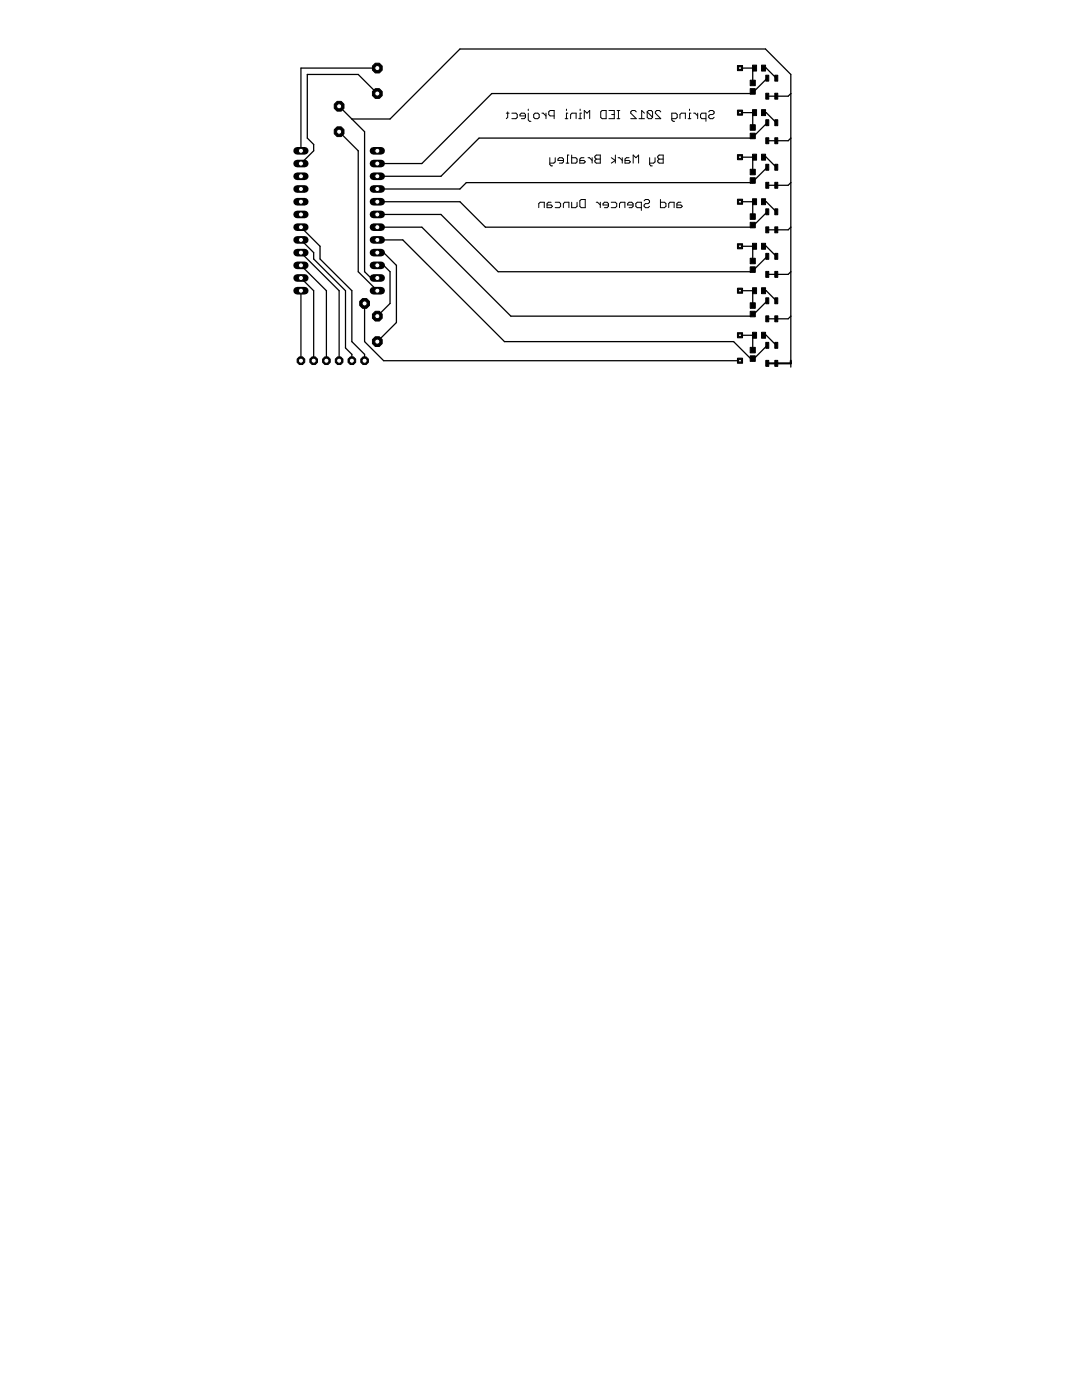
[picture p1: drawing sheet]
<svg xmlns="http://www.w3.org/2000/svg" width="216mm" height="279mm" viewBox="0 0 216 279" stroke-linecap="round" stroke-linejoin="round" font-family="sans-serif">
<g fill="none" stroke="#000" stroke-width=".2">
<path d="M101 22.6h.6M101.3 22.3v1.1l-.3 .3M102.1 22.6h.9l.2 .3v.5l-.2 .3h-.9M104.9 23.1h-1.1v-.2l.2-.3h.6l.3 .3v.5l-.3 .3h-.6M105.4 22.6v1.3l.3 .3h.2M105.4 21.8v.3M106.5 22.9l.3-.3h.5l.3 .3v.5l-.3 .3h-.5l-.3-.3zM108.1 22.6h.3l.5 .5M108.9 22.6v1.1M109.7 31.5v1.3l.3 .3h.3M110.6 23.1h-.8l-.3-.2v-.6l.3-.2h.8v1.6M110.8 31.5v.8l-.3 .3h-.8"/>
<path d="M112.4 32h-1.1v-.3l.3-.2h.6l.2 .2v.6l-.2 .3h-.6M112.8 23.7h.5M113 32.6h.5M113 21.8v.3M113.3 22.6h-.3v1.1M113.5 30.9h-.3v1.7M113.9 23.7v-.8l.2-.3h.9v1.1M114.1 30.9v1.7h.8l.2-.3v-.6l-.2-.2h-.8M115.5 23.7h.5M115.8 21.8v.3M116 39.8h.8v1.6h-.8l-.3-.2v-1.1zM116 22.6h-.2v1.1"/>
<path d="M116.5 31.5h-.5l-.3 .2v.9h.8l.3-.3-.3-.3h-.8M116.6 23.7v-1.6l.5 .5 .6-.5v1.6M117.3 31.5h.3l.6 .5M118.2 31.5v1.1M118.7 31.2l.3-.3h.8v1.7h-.8l-.3-.3v-.3l.3-.3-.3-.2zM119 31.7h.8M120.1 22.1h.8v1.6h-.8l-.2-.3v-1.1zM121.5 22.1h1.1v1.6h-1.1M122 31.5l.8 .5-.8 .6M122 22.9h.6M122.8 30.9v1.7M123.1 22.1h.6"/>
<path d="M123.1 23.7h.6M123.3 31.5h.3l.6 .5M123.4 22.1v1.6M124.2 31.5v1.1M125.5 31.5h-.5l-.3 .2v.9h.8l.3-.3-.3-.3h-.8M126.3 32.6v-1.7l.6 .6 .5-.6v1.7M127 22.3l-.3-.2h-.6l-.2 .2v.3l1.1 1.1h-1.1M127.5 23.7h1.1M128.6 22.6l-.6-.5v1.6M129.1 22.3l.3-.2h.5l.3 .2v1.1M129.1 22.3v1.1l.3 .3h.5l.3-.3M129.1 22.3l1.1 1.1"/>
<path d="M129.6 31.5v1.3l.3 .3h.3M130.7 31.5v.8l-.3 .3h-.8M131.3 31.2l.2-.3h.8v1.7h-.8l-.2-.3v-.3l.2-.3-.2-.2zM131.5 31.7h.8M131.8 39.8v1.6h.8l.3-.2v-.6l-.3-.2h-.8M131.8 22.3l-.2-.2h-.6l-.2 .2v.3l1 1.1h-1M134 23.7h.9l.2-.3v-.5l-.2-.3h-.9v1.3l.3 .3h.3M135.7 23.7v-.8l.3-.3h.8v1.1M137.3 23.7h.6M137.6 21.8v.3M137.9 22.6h-.3v1.1M138.4 22.6h.3l.5 .5"/>
<path d="M139.2 22.6v1.1M140.9 23.7h-.9l-.2-.3v-.5l.2-.3h.9v1.6M141.4 22.3l.3-.2h.5l.3 .2v.3l-.3 .3h-.5l-.3 .2v.3l.3 .3h.5l.3-.3M107.5 41.4v-.8l.3-.2h.8v1M110 40.4h-.6l-.2 .2v.8h.8l.2-.2-.2-.3h-.8M110.8 40.4h.8l.3 .2v.6l-.3 .2h-.8M112.4 41.4v-.8l.3-.2h.8v1M114.1 40.4v1h.8l.2-.2v-.8M119 40.4h.2l.6 .5M119.8 40.4v1M121.4 40.9h-1.1v-.3l.3-.2h.5l.3 .2v.6l-.3 .2h-.5M122 40.4h.8l.3 .2v.6l-.3 .2h-.8"/>
<path d="M123.6 41.4v-.8l.3-.2h.8v1M126.3 40.9h-1.1v-.3l.3-.2h.5l.3 .2v.6l-.3 .2h-.5M128 41.4h-.9l-.2-.2v-.6l.2-.2h.9v1.6M128.5 40.1l.3-.3h.5l.3 .3v.3l-.3 .2h-.5l-.3 .3v.3l.3 .2h.5l.3-.2M133.4 41.4v-.8l.3-.2h.8v1M135.9 40.4h-.6l-.2 .2v.8h.8l.2-.2-.2-.3h-.8"/>
</g>
<g fill="#000" stroke="#000" stroke-width=".2">
<path d="M149.7 16h1v1.1h-1zM149.7 17.7h1v1.1h-1zM150.2 13h.8v1.2h-.8zM152 13h.8v1.2h-.8zM152.8 18.6h.6v1.2h-.6zM152.8 15h.6v1.2h-.6zM154.6 15h.6v1.2h-.6zM154.6 18.6h.6v1.2h-.6zM149.7 33.8h1v1.1h-1zM149.7 35.5h1v1.1h-1zM149.7 24.9h1v1.1h-1zM149.7 26.6h1v1.1h-1z"/>
<path d="M150.2 39.7h.8v1.2h-.8zM150.2 30.8h.8v1.2h-.8zM150.2 21.9h.8v1.2h-.8zM152 39.7h.8v1.2h-.8zM152 30.8h.8v1.2h-.8zM152 21.9h.8v1.2h-.8zM152.8 36.4h.6v1.2h-.6zM152.8 32.8h.6v1.2h-.6zM152.8 27.5h.6v1.2h-.6zM152.8 23.9h.6v1.2h-.6zM154.6 32.8h.6v1.2h-.6zM154.6 36.4h.6v1.2h-.6z"/>
<path d="M154.6 23.9h.6v1.2h-.6zM154.6 27.5h.6v1.2h-.6zM149.7 51.5h1v1.1h-1zM149.7 53.3h1v1.1h-1zM149.7 42.7h1v1.1h-1zM149.7 44.4h1v1.1h-1zM150.2 57.4h.8v1.2h-.8zM150.2 48.6h.8v1.1h-.8zM152 57.4h.8v1.2h-.8zM152 48.6h.8v1.1h-.8zM152.8 59.4h.6v1.2h-.6zM152.8 54.2h.6v1.2h-.6z"/>
<path d="M152.8 50.6h.6v1.2h-.6zM152.8 45.3h.6v1.2h-.6zM152.8 41.7h.6v1.2h-.6zM154.6 59.4h.6v1.2h-.6zM154.6 50.6h.6v1.2h-.6zM154.6 54.2h.6v1.2h-.6zM154.6 41.7h.6v1.2h-.6zM154.6 45.3h.6v1.2h-.6zM149.7 69.3h1v1.1h-1zM149.7 71h1v1.1h-1zM149.7 60.4h1v1.1h-1zM149.7 62.1h1v1.1h-1z"/>
<path d="M150.2 66.3h.8v1.2h-.8zM152 66.3h.8v1.2h-.8zM152.8 71.9h.6v1.2h-.6zM152.8 68.3h.6v1.2h-.6zM152.8 63h.6v1.2h-.6zM154.6 68.3h.6v1.2h-.6zM154.6 71.9h.6v1.2h-.6zM154.6 63h.6v1.2h-.6z"/>
</g>
<g fill="none" stroke="#000" stroke-width=".25">
<path d="M75.3 13.6h-15.3v16.5M75.3 18.7l-3.8-3.8h-10.2v12.7l1.3 1.2v1.3l-2.6 2.5M147.7 13.6h2.9M150.2 13.6v3M152.4 13.6h.5l2 2M153.1 15.6l-2.6 2.6h-.3l-.4 .5h-51.7l-13.9 13.9h-8.9M157.8 18.7l-.5 .5h-4.2M67.7 21.2l5 5.1v27.9l1.3 1.3h1.3M67.7 26.3l3.8 3.8v24.1l3.8 3.8M70.2 23.7h7.6l14-13.9h60.9l5.1 5.1v58.4M147.7 31.4h2.9M147.7 22.5h2.9l-.4 .4v2.5"/>
<path d="M150.2 31.4v2.9M152.4 31.4h.5l2 2M152.4 22.5h.5l2 2M153.1 24.5l-2.6 2.6h-.3v.5h-54.6l-7.6 7.6h-12.7M153.1 33.4l-2.6 2.6h-.3v.4h-57.2l-1.2 1.3h-16.5M157.8 27.6l-.5 .5h-4.2M157.8 36.4l-.5 .6h-4.2M60 45.3l3.9 3.8v2.6l6.3 6.3v10.2l2.5 2.5v1.3M60 55.5l2.6 2.5v14M60 58v14M60 47.9l2.6 2.5v1.3l6.3 6.3v11.4l1.3 1.3v1.3M60 50.4l7.7 7.6v14"/>
<path d="M60 53l5.1 5v14M75.3 40.3h16.5l5.1 5h53.3v-.4h.3l2.6-2.6M75.3 47.9h5.1l20.3 20.3h45.7l3.8 3.8v-.4M75.3 45.3h8.9l17.7 17.8h47.9l.4-.4h.3l2.6-2.7M75.3 42.8h12.7l11.4 11.4h50.4l.4-.4h.3l2.6-2.6M76.6 50.4l2.5 2.6v11.4l-3.8 3.8M76.6 53l1.2 1.2v6.4l-2.5 2.5M147.7 58h2.9M147.7 49.1h2.9l-.4 .5v2.5M147.7 40.3h2.9l-.4 .4v2.5M150.2 58v3M152.4 58h.5l2 2"/>
<path d="M152.4 49.1h.5l2 2.1M152.4 40.3h.5l2 2M157.8 45.3l-.5 .6h-4.2M157.8 54.2l-.5 .6h-4.2M72.7 60.6v7.6l3.9 3.8h71.1M147.7 66.9h2.9M150.2 66.9v3M152.4 66.9h.5l2 2M153.1 68.9l-2.9 2.9M157.8 63.1l-.5 .5h-4.2"/>
</g>
<path d="M75.3 50.4h1.3M75.3 53h1.3M157.8 72v.5h-4.7" fill="none" stroke="#000" stroke-width=".42"/>
<path d="M74.5 30.1h1.6" fill="none" stroke="#000" stroke-width="1.5"/>
<circle cx="75.3" cy="30.1" r=".51" fill="#fff" stroke="#000" stroke-width=".2"/>
<path d="M74.5 32.6h1.6" fill="none" stroke="#000" stroke-width="1.5"/>
<circle cx="75.3" cy="32.6" r=".51" fill="#fff" stroke="#000" stroke-width=".2"/>
<path d="M74.5 35.2h1.6" fill="none" stroke="#000" stroke-width="1.5"/>
<circle cx="75.3" cy="35.2" r=".51" fill="#fff" stroke="#000" stroke-width=".2"/>
<path d="M74.5 37.7h1.6" fill="none" stroke="#000" stroke-width="1.5"/>
<circle cx="75.3" cy="37.7" r=".51" fill="#fff" stroke="#000" stroke-width=".2"/>
<path d="M74.5 40.3h1.6" fill="none" stroke="#000" stroke-width="1.5"/>
<circle cx="75.3" cy="40.3" r=".51" fill="#fff" stroke="#000" stroke-width=".2"/>
<path d="M74.5 42.8h1.6" fill="none" stroke="#000" stroke-width="1.5"/>
<circle cx="75.3" cy="42.8" r=".51" fill="#fff" stroke="#000" stroke-width=".2"/>
<path d="M74.5 45.3h1.6" fill="none" stroke="#000" stroke-width="1.5"/>
<circle cx="75.3" cy="45.3" r=".51" fill="#fff" stroke="#000" stroke-width=".2"/>
<path d="M74.5 47.9h1.6" fill="none" stroke="#000" stroke-width="1.5"/>
<circle cx="75.3" cy="47.9" r=".51" fill="#fff" stroke="#000" stroke-width=".2"/>
<path d="M74.5 50.4h1.6" fill="none" stroke="#000" stroke-width="1.5"/>
<circle cx="75.3" cy="50.4" r=".51" fill="#fff" stroke="#000" stroke-width=".2"/>
<path d="M74.5 53h1.6" fill="none" stroke="#000" stroke-width="1.5"/>
<circle cx="75.3" cy="53" r=".51" fill="#fff" stroke="#000" stroke-width=".2"/>
<path d="M74.5 55.5h1.6" fill="none" stroke="#000" stroke-width="1.5"/>
<circle cx="75.3" cy="55.5" r=".51" fill="#fff" stroke="#000" stroke-width=".2"/>
<path d="M74.5 58h1.6" fill="none" stroke="#000" stroke-width="1.5"/>
<circle cx="75.3" cy="58" r=".51" fill="#fff" stroke="#000" stroke-width=".2"/>
<path d="M59.3 30.1h1.5" fill="none" stroke="#000" stroke-width="1.5"/>
<circle cx="60" cy="30.1" r=".51" fill="#fff" stroke="#000" stroke-width=".2"/>
<path d="M59.3 32.6h1.5" fill="none" stroke="#000" stroke-width="1.5"/>
<circle cx="60" cy="32.6" r=".51" fill="#fff" stroke="#000" stroke-width=".2"/>
<path d="M59.3 35.2h1.5" fill="none" stroke="#000" stroke-width="1.5"/>
<circle cx="60" cy="35.2" r=".51" fill="#fff" stroke="#000" stroke-width=".2"/>
<path d="M59.3 37.7h1.5" fill="none" stroke="#000" stroke-width="1.5"/>
<circle cx="60" cy="37.7" r=".51" fill="#fff" stroke="#000" stroke-width=".2"/>
<path d="M59.3 40.3h1.5" fill="none" stroke="#000" stroke-width="1.5"/>
<circle cx="60" cy="40.3" r=".51" fill="#fff" stroke="#000" stroke-width=".2"/>
<path d="M59.3 42.8h1.5" fill="none" stroke="#000" stroke-width="1.5"/>
<circle cx="60" cy="42.8" r=".51" fill="#fff" stroke="#000" stroke-width=".2"/>
<path d="M59.3 45.3h1.5" fill="none" stroke="#000" stroke-width="1.5"/>
<circle cx="60" cy="45.3" r=".51" fill="#fff" stroke="#000" stroke-width=".2"/>
<path d="M59.3 47.9h1.5" fill="none" stroke="#000" stroke-width="1.5"/>
<circle cx="60" cy="47.9" r=".51" fill="#fff" stroke="#000" stroke-width=".2"/>
<path d="M59.3 50.4h1.5" fill="none" stroke="#000" stroke-width="1.5"/>
<circle cx="60" cy="50.4" r=".51" fill="#fff" stroke="#000" stroke-width=".2"/>
<path d="M59.3 53h1.5" fill="none" stroke="#000" stroke-width="1.5"/>
<circle cx="60" cy="53" r=".51" fill="#fff" stroke="#000" stroke-width=".2"/>
<path d="M59.3 55.5h1.5" fill="none" stroke="#000" stroke-width="1.5"/>
<circle cx="60" cy="55.5" r=".51" fill="#fff" stroke="#000" stroke-width=".2"/>
<path d="M59.3 58h1.5" fill="none" stroke="#000" stroke-width="1.5"/>
<circle cx="60" cy="58" r=".51" fill="#fff" stroke="#000" stroke-width=".2"/>
<circle cx="72.7" cy="60.6" r="1.05" fill="#000" stroke="#000" stroke-width=".2"/>
<circle cx="72.7" cy="60.6" r=".51" fill="#fff" stroke="#000" stroke-width=".2"/>
<circle cx="67.7" cy="26.3" r="1.05" fill="#000" stroke="#000" stroke-width=".2"/>
<circle cx="67.7" cy="26.3" r=".51" fill="#fff" stroke="#000" stroke-width=".2"/>
<circle cx="67.7" cy="21.2" r="1.05" fill="#000" stroke="#000" stroke-width=".2"/>
<circle cx="67.7" cy="21.2" r=".51" fill="#fff" stroke="#000" stroke-width=".2"/>
<circle cx="75.3" cy="13.6" r="1.05" fill="#000" stroke="#000" stroke-width=".2"/>
<circle cx="75.3" cy="13.6" r=".51" fill="#fff" stroke="#000" stroke-width=".2"/>
<circle cx="75.3" cy="18.7" r="1.05" fill="#000" stroke="#000" stroke-width=".2"/>
<circle cx="75.3" cy="18.7" r=".51" fill="#fff" stroke="#000" stroke-width=".2"/>
<circle cx="75.3" cy="68.2" r="1.05" fill="#000" stroke="#000" stroke-width=".2"/>
<circle cx="75.3" cy="68.2" r=".51" fill="#fff" stroke="#000" stroke-width=".2"/>
<circle cx="75.3" cy="63.1" r="1.05" fill="#000" stroke="#000" stroke-width=".2"/>
<circle cx="75.3" cy="63.1" r=".51" fill="#fff" stroke="#000" stroke-width=".2"/>
<circle cx="60" cy="72" r=".83" fill="#000" stroke="#000" stroke-width=".2"/>
<circle cx="60" cy="72" r=".51" fill="#fff" stroke="#000" stroke-width=".2"/>
<circle cx="62.6" cy="72" r=".83" fill="#000" stroke="#000" stroke-width=".2"/>
<circle cx="62.6" cy="72" r=".51" fill="#fff" stroke="#000" stroke-width=".2"/>
<circle cx="65.1" cy="72" r=".83" fill="#000" stroke="#000" stroke-width=".2"/>
<circle cx="65.1" cy="72" r=".51" fill="#fff" stroke="#000" stroke-width=".2"/>
<circle cx="67.7" cy="72" r=".83" fill="#000" stroke="#000" stroke-width=".2"/>
<circle cx="67.7" cy="72" r=".51" fill="#fff" stroke="#000" stroke-width=".2"/>
<circle cx="70.2" cy="72" r=".83" fill="#000" stroke="#000" stroke-width=".2"/>
<circle cx="70.2" cy="72" r=".51" fill="#fff" stroke="#000" stroke-width=".2"/>
<circle cx="72.7" cy="72" r=".83" fill="#000" stroke="#000" stroke-width=".2"/>
<circle cx="72.7" cy="72" r=".51" fill="#fff" stroke="#000" stroke-width=".2"/>
<path d="M147.2 71.5h1v1h-1z" fill="#000" stroke="#000" stroke-width=".2"/>
<circle cx="147.7" cy="72" r=".3" fill="#fff" stroke="#000" stroke-width=".2"/>
<path d="M147.2 13.1h1v1h-1z" fill="#000" stroke="#000" stroke-width=".2"/>
<circle cx="147.7" cy="13.6" r=".3" fill="#fff" stroke="#000" stroke-width=".2"/>
<path d="M147.2 22h1v1h-1z" fill="#000" stroke="#000" stroke-width=".2"/>
<circle cx="147.7" cy="22.5" r=".3" fill="#fff" stroke="#000" stroke-width=".2"/>
<path d="M147.2 30.9h1v1h-1z" fill="#000" stroke="#000" stroke-width=".2"/>
<circle cx="147.7" cy="31.4" r=".3" fill="#fff" stroke="#000" stroke-width=".2"/>
<path d="M147.2 39.8h1v1h-1z" fill="#000" stroke="#000" stroke-width=".2"/>
<circle cx="147.7" cy="40.3" r=".3" fill="#fff" stroke="#000" stroke-width=".2"/>
<path d="M147.2 48.6h1v1.1h-1z" fill="#000" stroke="#000" stroke-width=".2"/>
<circle cx="147.7" cy="49.1" r=".3" fill="#fff" stroke="#000" stroke-width=".2"/>
<path d="M147.2 57.5h1v1h-1z" fill="#000" stroke="#000" stroke-width=".2"/>
<circle cx="147.7" cy="58" r=".3" fill="#fff" stroke="#000" stroke-width=".2"/>
<path d="M147.2 66.4h1v1h-1z" fill="#000" stroke="#000" stroke-width=".2"/>
<circle cx="147.7" cy="66.9" r=".3" fill="#fff" stroke="#000" stroke-width=".2"/>
</svg>
